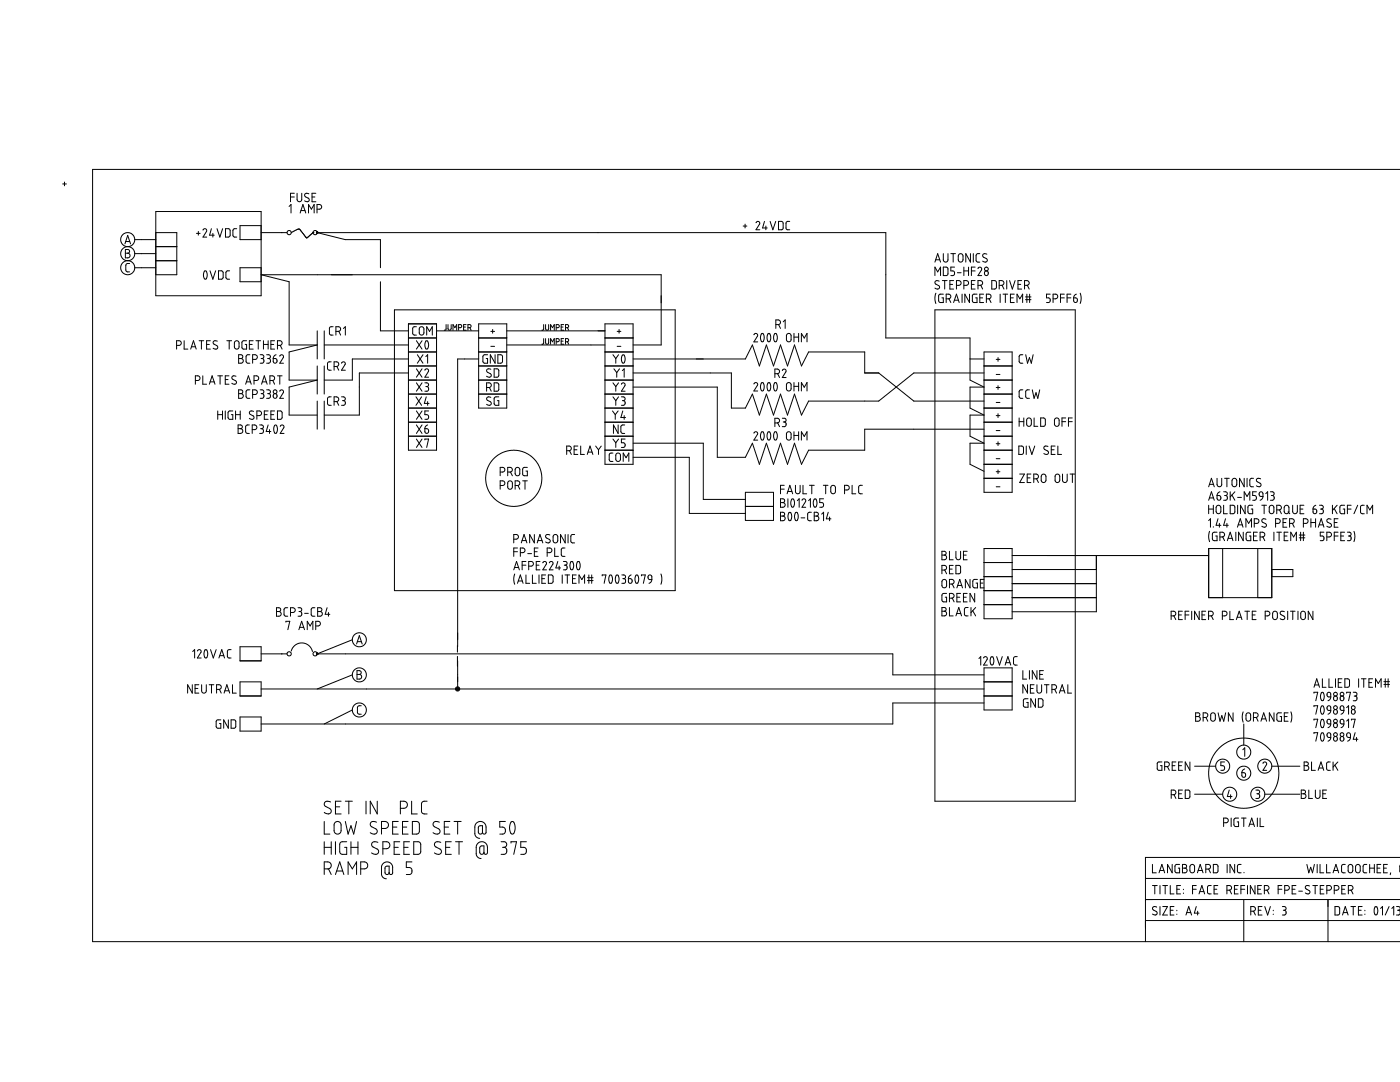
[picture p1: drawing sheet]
<svg xmlns="http://www.w3.org/2000/svg" width="279mm" height="216mm" viewBox="0 0 279 216" stroke-linecap="round" stroke-linejoin="round" font-family="sans-serif">
<g fill="none" stroke="#000" stroke-width=".2">
<path d="M12.5 36.7h.8M12.9 36.3v.8M58 39.3h.7M58.7 38.6h-.7v1.7M59.3 38.6v1.2l.1 .3 .4 .2 .2-.1 .2-.3v-1.3M61.6 38.7l-.6-.1a.38 .38 0 0 0-.2 .3 .38 .38 0 0 0 .2 .4l.6 .3a.47 .47 0 0 1-.2 .7 .47 .47 0 0 1-.6-.2M62.3 39.3h.5M63 38.6h-.7v1.7h.7M279.4 33.8h-260.9v154.1h260.9M24.9 48.7l.6-1.7 .6 1.7M25 49.8h.5a.37 .37 0 0 1 .4 .4 .37 .37 0 0 1-.4 .3l.4 .2v.5l-.3 .3h-.6zM25 50.5h.5"/>
<path d="M25.1 48.2h.8M25.9 52.6h-.5l-.3 .4 .1 1.1 .7 .2M26.9 50.6h4.2M26.9 47.8h4.2M26.9 53.4h4.2M31.1 42.2h21v16.8h-21zM31.1 46.4h4.2v8.4h-4.2M31.1 49.2h4.2M31.1 52h4.2M39.2 46.6h.7M39.6 46.2v.7M40.5 45.9a.38 .38 0 0 1 .5-.3 .38 .38 0 0 1 .2 .6l-.7 1.1h.8"/>
<path d="M40.8 54.1a.5 .5 0 0 1 .6 .7l-.1 .5a.34 .34 0 0 1-.4 .4 .34 .34 0 0 1-.3-.5v-.6zM41.9 54l.6 1.7 .5-1.7M42.2 45.6l-.4 1.3h1M42.5 46.6v.7M43.3 45.6l.6 1.7 .5-1.7M43.6 54h.6l.3 .3v1.1l-.3 .3h-.6zM45 45.6l.7 .1 .2 .2v1.1l-.3 .3h-.6zM45.8 54l-.5 .1-.2 .3v1.1l.3 .2h.4M47.2 45.6l-.5 .1-.2 .3v1.1l.3 .2h.4M52.1 45h-4.2v2.8h4.2M52.1 53.4h-4.2v2.8h4.2M52.1 46.4h5.2"/>
<path d="M57.7 41.2l.4-.4v1.7M58.1 46.4l.3-.2a1.34 1.34 0 0 1 1.4-.4l1.1 1.4a.38 .38 0 0 0 .4 .3 .38 .38 0 0 0 .4-.4l.8-.7M59.9 42.5l.6-1.7 .5 1.7M60 42h.9M61.3 47.4h.1M61.6 42.5v-1.7l.5 .9 .6-.9v1.7M62.5 46.4h.1M63.3 41.7h.5l.3-.1 .1-.4-.2-.3-.7-.1v1.7M75.9 53.4v-5.6h-7l-5.6-1.4h113.5v21h16.8v8.4l2.8 1.4h-2.8v4.2l2.8 1.4h-2.8v4.2l2.8 1.4h-2.8v4.2l2.8 1.4M75.9 56.2v9.8h5.6M148.3 45.1h.8M148.7 44.7v.8"/>
<path d="M150.9 44.4a.38 .38 0 0 1 .5-.2 .38 .38 0 0 1 .2 .5l-.7 1.1h.7M152.6 44.2l-.4 1.3h.9M152.8 45.1v.7M153.7 44.2l.5 1.6 .6-1.6M155.4 44.2h.6l.3 .3v1.1l-.2 .2h-.7zM157.6 44.2h-.4l-.3 .3v1.2l.7 .1M186.6 52.3l.5-1.7 .6 1.7M186.6 55v-1.7l.5 1 .6-1v1.7M186.7 51.8h.8M186.8 58.5l-.2 .7 .2 1.4M187.4 56.1l-.6-.1a.38 .38 0 0 0-.2 .4 .38 .38 0 0 0 .2 .3l.6 .4a.47 .47 0 0 1-.2 .6 .47 .47 0 0 1-.6-.2M188.1 56h.9"/>
<path d="M188.3 50.6v1.4l.4 .3 .3-.1 .2-.3v-1.3M188.3 53.3h.5l.4 .2v1.2l-.2 .3h-.7zM188.3 58.7h-.7l-.3 .2v1.1l.3 .4h.7v-1h-.3M188.5 56v1.7M188.8 59.6l.8-.1 .2-.3-.2-.4-.8-.1v1.7M189.4 59.6l.4 .8M189.6 56.7h.5M189.8 50.6h.9M190.2 50.6v1.7M190.3 56h-.7v1.7h.7M190.5 59.9h.8M190.5 53.3h-.7v.8h.5l.2 .3-.1 .5-.6 .1"/>
<path d="M190.9 56.9l.8-.1 .1-.4-.1-.3-.8-.1v1.7M191.1 54.4h.7M191.4 50.7l.3-.1 .5 .3v1.1l-.3 .3h-.3l-.3-.3-.1-.9zM192 58.7v1.7M192.4 56.9h.7l.2-.3-.1-.4-.2-.2h-.6v1.7M192.4 54.1h.9M192.4 53.3v1.7M193.3 53.3v1.7M193.5 58.7v1.7l-.9-1.7v1.7M193.7 50.6v1.7l-1-1.7v1.7M193.9 54.1h.7M193.9 56.7h.5"/>
<path d="M194.2 50.6v1.7M194.6 53.3h-.7v1.7M194.6 56h-.7v1.7h.7M195 58.7h-.7l-.2 .3v1.1l.2 .3h.7v-1h-.3M195.2 53.6a.38 .38 0 0 1 .4-.3 .38 .38 0 0 1 .3 .3l-.7 1.4h.7M195.2 56.9l.8-.1 .1-.4-.1-.3-.8-.1v1.7M195.5 50.6h-.4l-.3 .3v1.2l.3 .2h.4M195.5 59.4h.6M195.7 56.9l.4 .8M196.3 58.7h-.8v1.7h.8M196.8 59.6l.8-.1 .2-.2-.1-.4-.3-.2h-.6v1.7M197 50.7h-.7a.38 .38 0 0 0-.2 .3 .38 .38 0 0 0 .2 .3l.7 .4a.47 .47 0 0 1-.3 .6 .47 .47 0 0 1-.6-.2"/>
<path d="M197.4 59.6l.4 .8M197.9 56h.7l.3 .3v1.1l-.3 .3h-.7zM199.4 56.9h.8l.2-.4-.2-.4-.8-.1v1.7M199.6 58.7v1.7M200 56.9l.4 .8M200.2 58.7h.9M200.6 58.7v1.7M200.9 56v1.7M201.5 56l.5 1.7 .6-1.7M201.7 59.4h.5M202.4 58.7h-.7v1.7h.7M203.2 56.7h.5"/>
<path d="M203.9 56h-.7v1.7h.7M204.5 56.9l.8-.1 .1-.4-.1-.3-.8-.1v1.7M204.7 59.2h1.1M204.7 59.8h1.1M204.9 58.7v1.7M205 56.9l.4 .8M205.5 58.7v1.7M209.6 58.7h-.7v.7h.4l.3 .3-.1 .6-.6 .1M210.2 59.6l.8-.1 .1-.4-.2-.3-.7-.1v1.7M211.6 59.4h.8M212.4 58.7h-.8v1.7M213 59.4h.7"/>
<path d="M213.7 58.7h-.7v1.7M214.3 59.4l.6 .1 .1 .5a.37 .37 0 0 1-.4 .4 .37 .37 0 0 1-.3-.4zM214.8 58.7l-.4 .3-.1 .4M215.6 58.5l.2 .9-.2 1.2M35.2 68.9l.8-.1 .2-.2-.1-.4-.3-.2h-.6v1.7M36.7 68v1.7h.8M38.1 69.7l.5-1.7 .6 1.7M38.2 69.2h.8M39 75.9h.5l.3-.1 .1-.4-.2-.3-.7-.1v1.7M39.7 68h1M40.2 68v1.7M40.5 75v1.7h.7"/>
<path d="M41.2 68.7h.6M41.8 76.7l.5-1.7 .6 1.7M41.9 76.2h.9M42 68h-.8v1.7h.8M43.4 68.1l-.6-.1a.37 .37 0 0 0-.3 .3 .37 .37 0 0 0 .2 .4l.8 .5a.52 .52 0 0 1-.4 .5 .52 .52 0 0 1-.6-.2M43.5 75h.9M43.9 75v1.7M45 75.7h.5M45.3 68h.9M45.7 75h-.7v1.7h.7M45.7 68v1.7M46.9 68.1l.5-.1 .3 .3v1l-.3 .3h-.4l-.2-.2v-1z"/>
<path d="M47.1 75.1l-.6-.1-.2 .4 .9 .8a.5 .5 0 0 1-.4 .5 .5 .5 0 0 1-.5-.2M47.6 77.8h.5a.38 .38 0 0 1 .4 .4 .38 .38 0 0 1-.4 .3l.4 .2v.4l-.3 .4h-.6zM47.6 70.8h.5a.38 .38 0 0 1 .4 .4 .38 .38 0 0 1-.4 .3l.4 .2v.4l-.2 .3-.7 .1zM47.6 71.5h.5M47.6 78.5h.5M49 76.7l.6-1.7 .5 1.7M49.2 76.2h.8M49.2 68h-.6l-.3 .2v1.2l.2 .2 .7 .1v-1h-.3M49.8 68.7h.5M49.9 77.8h-.5l-.3 .3v1.1l.3 .3h.5M49.9 70.8h-.5l-.3 .3v1.2l.3 .2h.5M50.4 78.7l.8-.1 .2-.2-.1-.4-.4-.2h-.5v1.7"/>
<path d="M50.4 71.7l.8-.1 .2-.2-.1-.4-.4-.2h-.5v1.7M50.5 68h-.7v1.7h.7M50.7 75.9l.8-.1 .1-.2-.1-.4-.3-.2h-.5v1.7M51.1 68h.9M51.5 68v1.7M51.9 77.8h.6a.38 .38 0 0 1 .1 .5 .38 .38 0 0 1-.3 .2M51.9 70.8h.6a.38 .38 0 0 1 .1 .4 .38 .38 0 0 1-.3 .3M52.1 71.5h.2M52.1 78.5h.2M52.2 76.7l.5-1.7 .6 1.7M52.3 78.5l.3 .2 .1 .5-.3 .3h-.5M52.3 71.5l.3 .2 .1 .5-.3 .3h-.5"/>
<path d="M52.3 76.2h.9M52.6 68.7h.9M52.6 68v1.7M53.2 77.8h.5l.2 .2a.37 .37 0 0 1-.3 .5M53.2 70.8h.5l.2 .2a.37 .37 0 0 1-.3 .5M53.4 71.5h.2M53.4 78.5h.2M53.5 68v1.7M53.6 78.5l.3 .2 .1 .5-.3 .3h-.5M53.6 71.5l.3 .2 .1 .5-.3 .3h-.5M53.9 75.9l.8-.1 .1-.2-.1-.4-.3-.2h-.5v1.7M54.1 68.7h.5"/>
<path d="M54.4 75.9l.4 .8M54.5 71.5l.7 .2 .1 .4-.2 .3a.37 .37 0 0 1-.6-.3zM54.8 68h-.7v1.7h.7M55.1 70.8l-.4 .2-.2 .5M55.4 68.9l.8-.1v-.6l-.3-.2h-.5v1.7M55.4 75h.9M55.8 78.1a.38 .38 0 0 1 .6-.3 .38 .38 0 0 1 .1 .6l-.7 1.1h.8M55.8 71.1a.38 .38 0 0 1 .4-.3 .38 .38 0 0 1 .4 .3l-.8 1.4h.8M55.8 75v1.7M55.9 68.9l.4 .8M63.3 66v5.6M63.3 73v5.6"/>
<path d="M64.7 68.8h16.8M64.7 66v5.6M64.7 73v5.6M66.1 72.2h-.5l-.2 .3v1.2l.7 .2M66.1 79.2h-.5l-.2 .3v1.2l.2 .2h.5M66.5 65.2h-.5l-.3 .3 .1 1.2 .2 .2h.5M66.7 73.1l.7-.1 .2-.3-.1-.4-.8-.1v1.7M67 66.1l.8-.1 .2-.3-.1-.3-.3-.2h-.6v1.7M67.2 73.1l.4 .8M67.6 66.1l.4 .8M68.2 72.5l.1-.2a.37 .37 0 0 1 .5 0 .37 .37 0 0 1 .1 .4l-.7 1.2h.7M68.2 79.2h.5a.38 .38 0 0 1 .2 .5 .38 .38 0 0 1-.4 .2"/>
<path d="M68.3 79.9h.2M68.5 79.9l.3 .2 .1 .5-.2 .3h-.5M68.5 65.6l.4-.4v1.7M78.7 61.8h56v56.1h-56zM81.5 70.2h5.6M81.5 73h5.6M81.5 71.6h-11.2v4.2h-5.6M81.5 75.8h5.6M81.5 78.6h5.6M81.5 64.6h5.6v25.2h-5.6zM81.5 74.4h-9.8v8.4h-7M81.5 67.4h5.6"/>
<path d="M83 79.2l1.1 1.7M83.1 65.2h-.5l-.2 .3v1.2l.3 .2h.4M83.1 68l1.1 1.7M83.1 73.6l1.1 1.7M83.1 76.4l1.1 1.7M83.3 70.8l1.1 1.7M83.8 65.3l.4-.1 .4 .3v1l-.3 .3h-.3l-.3-.3zM84.1 79.2l-1.1 1.7M84.2 68l-1.1 1.7M84.2 73.6l-1.1 1.7M84.2 76.4l-1.1 1.7M84.4 70.8l-1.1 1.7"/>
<path d="M84.8 73.9a.38 .38 0 0 1 .5-.3 .38 .38 0 0 1 .2 .5l-.7 1.2h.7M84.8 76.4h.5a.37 .37 0 0 1 .2 .4 .37 .37 0 0 1-.3 .3M85 68.1a.49 .49 0 0 1 .5 .1 .49 .49 0 0 1 0 .5v.6a.33 .33 0 0 1-.4 .4 .33 .33 0 0 1-.3-.5v-.6zM85 71.2l.3-.4v1.7M85 77.1h.2M85.1 79.2l-.4 1.3h.9M85.2 77.1l.3 .3v.4l-.2 .3h-.5M85.2 66.9v-1.7l.5 .9 .6-.9v1.7M87.1 66h8.4M89 64.8v.9l-.3 .2M89.4 64.8v.8a.32 .32 0 0 0 .3 .3 .32 .32 0 0 0 .3-.3v-.8M90.4 65.9v-1.1l.4 .6 .3-.6v1.1"/>
<path d="M91.5 65.4h.3a.31 .31 0 0 0 .4-.3 .31 .31 0 0 0-.4-.3h-.3v1.1M92.5 65.3h.4M93 64.8h-.5v1.1h.5M93.4 65.4h.3a.31 .31 0 0 0 .3-.3 .31 .31 0 0 0-.3-.3h-.3v1.1M93.8 65.4l.2 .5M95.5 70.2h5.6M95.5 73h5.6M95.5 75.8h5.6M95.5 78.6h5.6M95.5 64.6h5.6v16.8h-5.6zM95.5 71.6h-4.2v57.5M95.5 67.4h5.6"/>
<path d="M97.1 77.3l.8-.1 .1-.2v-.4l-.3-.2h-.6v1.7M97.3 70.8h-.6l-.3 .2v1.2l.1 .2 .8 .1v-1h-.3M97.7 77.3l.3 .8M98 73.7l-.5-.1a.37 .37 0 0 0-.4 .3 .37 .37 0 0 0 .2 .4l.7 .4a.47 .47 0 0 1-.3 .6 .47 .47 0 0 1-.6-.2M98 79.3l-.6-.1a.37 .37 0 0 0-.3 .3 .37 .37 0 0 0 .2 .4l.7 .4a.47 .47 0 0 1-.3 .6 .47 .47 0 0 1-.6-.2M98 66.1h.7M98 69.1h.7M98.3 65.7v.8M98.6 73.6h.7l.2 .2v1.1l-.2 .4h-.7zM98.6 76.4h.7l.2 .2v1.1l-.2 .3-.7 .1zM98.8 70.8v1.7l-.9-1.7v1.7M99.4 70.8h.6l.3 .3v1.1l-.3 .3h-.6z"/>
<path d="M99.5 79.2h-.6l-.3 .2v1.2l.2 .3h.7v-1h-.2M101.1 66h19.6M101.1 68.8h19.6M108.5 64.8v.9l-.4 .2M108.5 67.6v.9l-.4 .2M108.9 64.8v.8a.31 .31 0 0 0 .3 .3 .31 .31 0 0 0 .3-.3v-.8M108.9 67.6v.8a.31 .31 0 0 0 .3 .3 .31 .31 0 0 0 .3-.3v-.8M109.9 65.9v-1.1l.4 .6 .3-.6v1.1M109.9 68.7v-1.1l.4 .6 .3-.6v1.1M111 65.4h.3a.31 .31 0 0 0 .3-.3 .31 .31 0 0 0-.3-.3h-.3v1.1M111 68.2h.3a.32 .32 0 0 0 .3-.3 .32 .32 0 0 0-.3-.3h-.3v1.1M112 65.3h.4"/>
<path d="M112 68.1h.4M112.5 64.8h-.5v1.1h.5M112.5 67.6h-.5v1.1h.5M112.9 65.4h.3a.31 .31 0 0 0 .3-.3 .31 .31 0 0 0-.3-.3h-.3v1.1M112.9 68.2h.3a.32 .32 0 0 0 .3-.3 .32 .32 0 0 0-.3-.3h-.3v1.1M113.2 65.4l.3 .5M113.2 68.2l.3 .5M120.7 70.2h5.6M120.7 73h5.6M120.7 75.8h5.6M120.7 78.6h5.6M120.7 64.6h5.6v28h-5.6z"/>
<path d="M120.7 67.4h5.6M122.3 70.8l.6 .7M122.3 76.4l.6 .7M122.3 79.2l.6 .7M122.5 73.6l.6 .7M122.9 71.5v1M122.9 77.1v1M122.9 79.9v1M123.1 74.3v1M123.2 66.1h.7M123.2 69.1h.7M123.4 70.8l-.5 .7"/>
<path d="M123.4 76.4l-.5 .7M123.4 79.2l-.5 .7M123.5 65.7v.8M123.6 73.6l-.5 .7M124 76.7a.38 .38 0 0 1 .5-.3 .38 .38 0 0 1 .2 .6l-.7 1.1h.8M124 79.2h.5a.38 .38 0 0 1 .3 .5 .38 .38 0 0 1-.4 .2M124.2 70.9a.51 .51 0 0 1 .6 .7l-.1 .5a.34 .34 0 0 1-.4 .4 .34 .34 0 0 1-.2-.5l-.1-.6zM124.2 79.9h.2M124.2 74l.4-.4v1.7M124.4 79.9l.3 .2 .1 .5-.3 .3h-.5M126.3 71.6h22.5l1.4-2.8 1.4 4.2 1.4-4.2 1.4 4.2 1.4-4.2 1.4 4.2 1.4-4.2 1.4 4.2 1.4-2.8h11.2v4.2h2.8l7 5.6h14M126.3 68.8h5.7v-14h-79.9l5.6 1.4v12.6h5.6l-5.6 1.4v5.6h5.6l-5.6 1.4v5.6h5.6"/>
<path d="M126.3 74.4h19.7v7h2.8l1.4-2.8 1.4 4.2 1.4-4.2 1.4 4.2 1.4-4.2 1.4 4.2 1.4-4.2 1.4 4.2 1.4-2.8h14l7-5.6h14M126.3 77.2h16.9v14h5.6l1.4-2.8 1.4 4.2 1.4-4.2 1.4 4.2 1.4-4.2 1.4 4.2 1.4-4.2 1.4 4.2 1.4-2.8h11.2v-4.2h23.8M150.5 66.8a.38 .38 0 0 1 .5-.2 .38 .38 0 0 1 .2 .5l-.7 1.1h.7M150.5 76.6v-.1a.37 .37 0 0 1 .5-.1 .37 .37 0 0 1 .2 .5l-.7 1.1h.7M152 66.6a.51 .51 0 0 1 .5 .7l-.1 .5a.33 .33 0 0 1-.3 .4 .33 .33 0 0 1-.3-.5v-.6zM152 76.4a.51 .51 0 0 1 .5 .7l-.1 .6a.31 .31 0 0 1-.3 .3 .31 .31 0 0 1-.3-.4v-.5zM153.3 66.6a.51 .51 0 0 1 .5 .7v.5a.33 .33 0 0 1-.4 .4 .33 .33 0 0 1-.3-.5v-.6zM153.3 76.4a.51 .51 0 0 1 .5 .7l-.1 .6a.32 .32 0 0 1-.3 .3 .32 .32 0 0 1-.3-.4v-.7zM154.6 66.6a.51 .51 0 0 1 .5 .7v.5a.33 .33 0 0 1-.4 .4 .33 .33 0 0 1-.3-.5v-.5zM154.6 76.4a.51 .51 0 0 1 .5 .7l-.1 .6a.33 .33 0 0 1-.4 .3 .33 .33 0 0 1-.2-.5v-.5zM154.6 74.6l.8-.2 .2-.2-.2-.4-.8-.2v1.7M154.8 64.8h.6l.3-.2 .1-.3-.2-.4-.8-.1v1.7"/>
<path d="M155.2 74.6l.4 .7M155.4 64.8l.4 .7M156.1 73.9l.1-.1a.37 .37 0 0 1 .5-.1 .37 .37 0 0 1 .1 .5l-.7 1.1h.8M156.3 64.2l.4-.4v1.7M157 66.7l.5-.2 .4 .4v.9l-.3 .4h-.4l-.2-.3zM157.1 76.5l.5-.1 .3 .3v.9l-.3 .4h-.4l-.2-.3v-1zM158.5 66.5v1.7M158.5 76.3v1.7M158.5 67.3h.9M158.5 77.1h.9M159.4 66.5v1.7M159.4 76.3v1.7"/>
<path d="M159.9 68.2v-1.7l.6 1 .6-1v1.7M159.9 78v-1.7l.6 1 .6-1v1.7M186.6 61.8h28v98.1h-28zM190.3 60.4l.6-1.7 .5 1.7M193.6 71.6h2.8M196.4 70.2h5.6v28h-5.6zM196.4 73h5.6M196.4 75.8h5.6M196.4 78.6h5.6M198.8 71.7h.8M198.8 74.7h.8M198.8 77.3h.8"/>
<path d="M199.2 71.4v.7M199.2 77v.7M203 60.4v-1.7l.5 .9 .6-.9v1.7M204.1 70.8h-.5l-.2 .3v1.2l.2 .2h.5M204.1 77.8h-.5l-.2 .3v1.1l.2 .3h.5M204.7 70.8l.4 1.7 .3-1.1 .4 1.1 .4-1.7M205.4 77.8h-.4l-.3 .3v1.2l.3 .2h.4M206 77.8l.4 1.7 .4-1.1 .3 1.1 .4-1.7M43.5 82.7h.9M43.5 82v1.7M44.4 82v1.7M45 82v1.7"/>
<path d="M46.5 82h-.7l-.3 .3v1l.3 .4h.7v-1h-.3M47 82.7h.9M47 82v1.7M47.5 84.8h.7a.37 .37 0 0 1 .2 .5 .37 .37 0 0 1-.4 .2l.4 .2v.5l-.3 .3h-.6zM47.5 85.5h.5M47.9 82v1.7M49.8 84.8h-.5l-.3 .3v1.1l.3 .3h.5M50.3 85.7h.6l.3-.2 .1-.3-.2-.3-.8-.1v1.7M50.6 82.1l-.5-.1a.37 .37 0 0 0-.3 .3 .37 .37 0 0 0 .2 .4l.6 .4a.47 .47 0 0 1-.2 .6 .47 .47 0 0 1-.6-.2M51.3 82.9h.5l.3-.1 .1-.4-.2-.3-.7-.1v1.7M51.8 84.8h.5l.2 .2a.36 .36 0 0 1-.3 .5M52 85.5h.2"/>
<path d="M52.2 85.5l.4 .3v.4l-.3 .3h-.5M52.7 82.7h.6M53.5 82h-.8v1.7h.8M53.5 84.8l-.4 1.3h1M53.8 85.7v.8M54.1 82.7h.5M54.8 84.9a.48 .48 0 0 1 .5 .1 .48 .48 0 0 1 .1 .6l-.1 .5a.33 .33 0 0 1-.4 .4 .33 .33 0 0 1-.2-.5l-.1-.6zM54.8 82h-.7v1.7h.7M55.4 82h.7l.2 .3v1.1l-.3 .3h-.6zM55.9 85.1a.38 .38 0 0 1 .5-.3 .38 .38 0 0 1 .2 .6l-.7 1.1h.8M63.3 80v5.6M64.7 80v5.6"/>
<path d="M66.7 80.1l.8-.1 .1-.4-.1-.3-.8-.1v1.7M67.2 80.1l.4 .8M81.5 81.4h5.6M81.5 84.2h5.6M81.5 87h5.6M83.1 82l1.1 1.7M83.1 84.8l1.1 1.7M83.1 87.6l1.1 1.7M84.2 82l-1.1 1.7M84.2 84.8l-1.1 1.7M84.2 87.6l-1.1 1.7M84.8 85.5l.6 .1 .1 .5a.37 .37 0 0 1-.4 .4 .37 .37 0 0 1-.3-.4z"/>
<path d="M84.8 87.8v-.2h.7l-.3 1.7M85.3 84.8l-.4 .3-.1 .4M85.3 80.1v.8M85.5 82h-.7v.7l.5 .1 .2 .2-.1 .6-.6 .1M99.8 94.2l.8-.1 .2-.5-.2-.2-.8-.1v1.6M99.8 96.9l.8-.1 .2-.5-.2-.2-.8-.2v1.7M101.3 94.2h.6l.3-.2 .1-.3-.2-.4h-.8v1.6M101.4 96.1l.5-.2 .3 .4 .1 .9-.3 .4h-.4l-.3-.3zM101.9 94.2l.4 .7M102.8 96.9l.8-.1 .1-.3v-.4l-.3-.2h-.6v1.7M102.9 93.4l.5-.1 .3 .2v1.1l-.2 .3h-.3l-.4-.3v-.9zM103.4 96.9l.3 .7"/>
<path d="M104.3 95.9h.9M104.8 95.9v1.7M105.2 93.3h-.6l-.3 .3v1l.2 .3h.7v-.9h-.2M113.1 89.9h.5l.3-.1 .1-.4-.2-.3-.7-.1v1.7M113.6 89.9l.4 .8M114.6 89.7h.5M115.3 89h-.7v1.7h.7M115.9 89v1.7h.7M117.2 90.7l.6-1.7 .5 1.7M117.3 90.2h.9M118.9 89l.5 .7M119.4 89.7v1"/>
<path d="M120 89l-.6 .7M120.7 81.4h5.6M120.7 84.2h5.6M120.7 87h5.6M120.7 89.8h5.6M122.2 82l.6 .7M122.3 90.4h-.5l-.2 .3 .1 1.2 .6 .2M122.3 87.6l.6 .7M122.8 82.7v1M122.9 88.3v1M123 90.6l.4-.2 .4 .3v1l-.3 .4-.4-.1-.2-.3zM123.4 82l-.6 .7"/>
<path d="M123.4 84.8v1.7l-1-1.7v1.7M123.4 87.6l-.5 .7M124.3 82l-.4 1.3h.9M124.4 92.1v-1.7l.5 .9 .6-.9v1.7M124.6 82.9v.8M124.7 84.8h-.5l-.3 .3v1.1l.3 .3h.5M124.8 87.6h-.8v.7h.5l.3 .3-.1 .6-.7 .1M126.3 88.4h14.1v11.3h8.4M126.3 91.2h11.3v11.2h11.2M148.8 98.2h5.6v5.6h-5.6zM150.5 86.4a.38 .38 0 0 1 .5-.2 .38 .38 0 0 1 .2 .5l-.7 1.1h.7M152 86.2a.49 .49 0 0 1 .4 .2 .49 .49 0 0 1 .1 .5l-.1 .6a.33 .33 0 0 1-.4 .3 .33 .33 0 0 1-.2-.5v-.6z"/>
<path d="M153.3 86.2a.49 .49 0 0 1 .5 .2 .49 .49 0 0 1 0 .5v.5a.34 .34 0 0 1-.4 .4 .34 .34 0 0 1-.3-.5v-.6zM154.6 86.2a.52 .52 0 0 1 .5 .7v.5a.34 .34 0 0 1-.4 .4 .34 .34 0 0 1-.3-.5v-.5zM154.6 84.4h.7l.2-.2 .1-.4-.2-.2-.8-.1v1.6M155.2 84.4l.4 .7M155.8 99.5h.5a.38 .38 0 0 1 .3 .4 .38 .38 0 0 1-.4 .4l.4 .2 .1 .4-.3 .3h-.6zM155.8 97.6h.7M156.1 83.5h.4a.37 .37 0 0 1 .4 .3 .37 .37 0 0 1-.4 .4M156.3 84.2h.2M156.5 84.2l.3 .2 .1 .5-.3 .2h-.5M156.5 96.8h-.7v1.7M157 86.3l.5-.2 .4 .4v1l-.4 .3h-.3l-.2-.3zM157.1 98.5l.5-1.7 .6 1.7"/>
<path d="M157.2 98.1h.8M157.2 99.5v1.7M158 99.6a.51 .51 0 0 1 .6 .7l-.1 .5a.34 .34 0 0 1-.4 .4 .34 .34 0 0 1-.2-.5l-.1-.5zM158.5 86.1v1.7M158.5 86.9h.9M158.7 96.8v1.3l.5 .4 .3-.1 .2-.2v-1.4M159.1 99.9l.4-.4v1.7M159.4 86.1v1.7M159.9 87.8v-1.7l.6 1 .6-1v1.7M160.1 99.8a.38 .38 0 0 1 .4-.3 .38 .38 0 0 1 .3 .4l-.7 1.3h.7M160.3 96.8v1.7h.7M161.4 99.9l.3-.4v1.7"/>
<path d="M161.5 96.8h1M162 96.8v1.7M162.5 99.6a.51 .51 0 0 1 .5 .7v.5a.34 .34 0 0 1-.4 .4 .34 .34 0 0 1-.3-.5v-.6zM164.3 96.8h.9M164.4 99.5h-.8v.8h.5l.3 .3-.2 .5-.6 .1M164.8 96.8v1.7M165.9 97l.4-.2 .4 .4v.9l-.3 .4h-.3l-.3-.3zM168.6 97.8l.7-.1 .2-.3-.1-.4-.3-.2h-.5v1.7M170.1 96.8v1.7h.7M172.1 96.8l-.5 .1-.2 .2v1.2l.2 .2h.5M196.4 81.4h5.6M196.4 84.2h5.6"/>
<path d="M196.4 87h5.6M196.4 89.8h5.6M196.4 92.6h5.6M196.4 95.4h5.6M198.8 80.3h.8M198.8 85.9h.8M198.8 82.9h.8M198.8 91.5h.8M198.8 88.5h.8M198.8 97.1h.8M198.8 94.1h.8M199.2 82.5v.8"/>
<path d="M199.2 88.2v.7M199.2 93.8v.7M203.3 89h.7l.2 .2 .1 1.1-.3 .4h-.7zM203.4 83.4v1.7M203.4 84.1h.9M203.5 94.6h.9l-.9 1.7h.9M204.3 83.4v1.7M204.8 89v1.7M205 83.5l.4-.1 .4 .3v.9l-.3 .4h-.4l-.2-.3zM205 95.4h.6M205.4 89l.5 1.7 .6-1.7M205.7 94.6h-.7v1.7h.7"/>
<path d="M206.3 95.5l.8-.1 .1-.4-.1-.3-.8-.1v1.7M206.4 83.4v1.7h.7M206.9 95.5l.3 .8M207.7 83.4h.6l.3 .3v1.1l-.2 .2-.7 .1zM207.9 94.7l.4-.1 .4 .3v1l-.3 .4h-.3l-.3-.3v-.9zM209.1 89.1l-.4-.1a.37 .37 0 0 0-.4 .3 .37 .37 0 0 0 .2 .4l.6 .3 .2 .3-.3 .4-.7-.2M209.8 89.7h.6M210.5 83.6l.5-.2 .4 .4v.9l-.3 .3h-.4l-.2-.2zM210.6 89h-.8v1.7h.8M210.7 94.8l.4-.2 .4 .3v1l-.3 .4h-.3l-.3-.2zM211.1 89v1.7h.8M211.9 84.1h.8"/>
<path d="M212 94.6v1.3l.2 .3 .3 .1 .3-.1 .2-.3v-1.3M212.7 83.4h-.8v1.7M213.2 84.1h.8M213.6 94.6h.9M214 83.4h-.8v1.7M214 94.6v1.7M241.2 97.1l.6-1.7 .5 1.7M241.2 99.8l.6-1.7 .5 1.7M241.4 96.6h.8M241.4 99.4h.8M242.9 95.4v1.5l.5 .2 .2-.1 .2-.2v-1.4M242.9 98.9l.7 .1v.6a.38 .38 0 0 1-.4 .2 .38 .38 0 0 1-.3-.4z"/>
<path d="M243.5 98.1l-.4 .2-.2 .6M244.2 98.1h.5a.37 .37 0 0 1 .2 .4 .37 .37 0 0 1-.3 .4M244.4 95.4h.9M244.4 98.9h.2M244.6 98.9l.3 .2v.5l-.2 .2h-.5M244.9 95.4v1.7M245.5 98.1v1.7M245.9 98.8l.5 1M246 95.6l.4-.2 .4 .3v1.1l-.3 .3h-.4l-.2-.2v-1zM246.4 98.1l-.9 1.1M247 99.3h.8M248.3 95.4v1.7l-.9-1.7v1.7"/>
<path d="M248.3 99.8v-1.7l.6 1 .5-1v1.7M248.9 95.4v1.7M250.2 95.4l-.5 .1-.3 .3v1.1l.3 .2h.5M250.7 98.1h-.7v.8h.5l.2 .3-.1 .5-.6 .1M251.4 98.3l.2-.2 .4 .2 .1 .8-.7-.2zM251.6 95.5h-.6a.35 .35 0 0 0-.3 .3 .35 .35 0 0 0 .3 .3l.6 .4a.47 .47 0 0 1-.2 .6 .47 .47 0 0 1-.7-.2M252.1 99.1l-.2 .4-.4 .3M252.6 98.5l.4-.4v1.7M253.5 98.1h.5l.3 .2a.36 .36 0 0 1-.4 .6M253.7 98.9h.2M253.9 98.9l.3 .1 .1 .6-.3 .2h-.5M102.5 107.6l.9-.2 .1-.4-.2-.2-.8-.1v1.6"/>
<path d="M102.5 110.1h.8M102.5 113.7l.6-1.7 .6 1.7M102.7 113.2h.8M102.7 114.5l-.2 .8 .2 1.3M103.3 109.3h-.8v1.7M103.3 116.4l.5-1.7 .6 1.7M103.4 115.9h.8M103.8 110.3h.7l.2-.2 .1-.4-.2-.3-.8-.1v1.7M104 108.3l.6-1.6 .6 1.6M104.2 107.9h.8M104.2 112.8h.8M105 112h-.8v1.7"/>
<path d="M105 114.7v1.7h.7M105.3 110.5h.8M105.5 113l.8-.1 .1-.3v-.4l-.3-.2h-.6v1.7M106.3 114.7v1.7h.7M106.6 106.7v1.6l-.9-1.6v1.6M106.6 110.1h.6M107 112.8h.6M107.2 108.3l.6-1.6 .5 1.6M107.4 107.9h.8M107.4 109.3h-.8v1.7h.8M107.6 114.7v1.7M107.8 112h-.8v1.7h.8"/>
<path d="M108.1 115.5h.6M108.3 112.3a.37 .37 0 0 1 .5-.2 .37 .37 0 0 1 .2 .5l-.7 1.1h.8M108.9 114.7h-.8v1.7h.8M109.2 110.3l.8-.1 .2-.4-.2-.3-.2-.2h-.6v1.7M109.4 114.7h.7l.3 .3v1.1l-.3 .3h-.7zM109.6 112.3a.38 .38 0 0 1 .5-.3 .38 .38 0 0 1 .2 .6l-.7 1.1h.8M109.7 106.7h-.5a.37 .37 0 0 0-.3 .3 .37 .37 0 0 0 .2 .4l.6 .3a.47 .47 0 0 1-.2 .6 .47 .47 0 0 1-.6-.2M110.5 106.8l.5-.1 .3 .3v.9l-.3 .4h-.3l-.3-.3zM110.7 109.3v1.7h.7M111.3 112l-.4 1.3h1M111.6 113v.7M112.2 114.7v1.7"/>
<path d="M112.4 112h.4a.37 .37 0 0 1 .4 .4 .37 .37 0 0 1-.4 .4M112.6 112.8h.2M112.8 109.3l-.6 .1-.2 .2 .1 1.2 .2 .2h.5M112.8 114.7h.9M112.8 112.8l.3 .1 .1 .5-.3 .3h-.5M112.8 106.7v1.6l-.9-1.6v1.6M113.2 114.7v1.7M113.4 106.7v1.6M113.9 112.1a.47 .47 0 0 1 .5 .2 .47 .47 0 0 1 .1 .5l-.1 .5a.35 .35 0 0 1-.4 .4 .35 .35 0 0 1-.2-.5zM114.3 115.5h.5M114.7 106.7h-.5l-.3 .3 .1 1.2 .2 .1h.5M115 114.7h-.7v1.7h.7"/>
<path d="M115.2 112.1a.49 .49 0 0 1 .5 .2 .49 .49 0 0 1 .1 .5l-.1 .6a.33 .33 0 0 1-.4 .3 .33 .33 0 0 1-.2-.5v-.6zM115.5 116.4v-1.7l.6 1 .6-1v1.7M117.2 115.3h1.2M117.2 115.8h1.2M117.5 114.7v1.7M118.1 114.7v1.7M120.2 114.9v-.2h.7l-.3 1.7M121.7 114.8a.51 .51 0 0 1 .5 .2 .51 .51 0 0 1 0 .5v.5a.33 .33 0 0 1-.4 .4 .33 .33 0 0 1-.3-.5v-.6zM123 114.8a.52 .52 0 0 1 .5 .7v.5a.34 .34 0 0 1-.4 .4 .34 .34 0 0 1-.3-.5v-.6zM124.1 114.7h.4a.37 .37 0 0 1 .3 .4 .37 .37 0 0 1-.3 .4M124.3 115.5h.2M124.5 115.5l.3 .2v.5l-.2 .2h-.5"/>
<path d="M125.4 115.5h.6l.2 .6a.37 .37 0 0 1-.4 .3 .37 .37 0 0 1-.4-.4zM126 114.7l-.5 .3-.1 .5M126.9 114.8a.59 .59 0 0 1 .6 .7l-.1 .5a.33 .33 0 0 1-.4 .4 .33 .33 0 0 1-.2-.5l-.1-.6zM128 114.9v-.2h.8l-.4 1.7M129.4 114.9l.1-.1a.38 .38 0 0 1 .6 .3v.6l-.5-.1-.3-.3zM130.1 115.7l-.2 .5-.4 .2M131.9 114.5l.2 .8-.2 1.3M148.8 101h5.6M155.8 102.2h.5a.38 .38 0 0 1 .3 .4 .38 .38 0 0 1-.4 .4l.4 .2 .1 .4-.3 .3h-.6zM155.8 100.3h.4M155.8 103h.4M157.4 102.3a.47 .47 0 0 1 .5 .2 .47 .47 0 0 1 .1 .5l-.1 .5a.32 .32 0 0 1-.3 .4 .32 .32 0 0 1-.3-.4l-.1-.5z"/>
<path d="M158.7 102.3a.51 .51 0 0 1 .6 .7l-.1 .6a.31 .31 0 0 1-.3 .3 .31 .31 0 0 1-.3-.4v-.5zM159.9 103.3h.7M161.9 102.2h-.5l-.2 .3v1.2l.3 .2h.4M162.5 102.2l.6 .1a.38 .38 0 0 1 .2 .4 .38 .38 0 0 1-.3 .3l.3 .2 .1 .5-.3 .2h-.6zM162.5 103h.5M164 102.6l.4-.4v1.7M165.3 102.2l-.4 1.3h.9M165.6 103.2v.7M188 110h.5a.38 .38 0 0 1 .3 .4 .38 .38 0 0 1-.4 .4l.4 .2 .1 .4-.2 .3h-.7zM188 113.7h.5l.3-.1 .1-.4-.1-.3-.8-.1v1.7M188 110.8h.4M188.1 115.8l.4-.2 .4 .3v1l-.3 .4-.4-.1-.2-.2z"/>
<path d="M188.5 113.7l.4 .8M188.9 118.4h-.7l-.2 .3v1.1l.2 .2 .7 .1v-.9h-.3M189.5 116.5h.6l.2-.1 .1-.4-.2-.3-.7-.1v1.7M189.5 119.4l.8-.2 .1-.4-.1-.2-.8-.2v1.7M189.5 110v1.7h.7M189.5 113.6h.5M190 116.5l.4 .8M190 119.3l.4 .8M190.2 112.8h-.7v1.7h.7M190.8 110v1.3l.1 .3 .3 .1 .5-.3v-1.4M190.8 112.8h.6l.3 .2v1.2l-.3 .3h-.6zM191 117.3l.5-1.7 .6 1.7"/>
<path d="M191 119.2h.5M191.1 116.8h.8M191.7 118.4h-.7v1.7h.7M192.3 110.8h.5M192.3 119.2h.5M193 110h-.7v1.7h.7M193 118.4h-.7v1.7h.7M193.6 115.6v1.7l-.9-1.7v1.7M194.5 118.4v1.7l-.9-1.7v1.7M195.1 115.6h-.7l-.2 .3-.1 1.1 .3 .3h.7v-.9h-.3M195.6 116.4h.6M196.4 115.1h5.6"/>
<path d="M196.4 109.5h5.6v14h-5.6zM196.4 117.9h5.6M196.4 112.2h5.6M196.4 115.6h-.8v1.7h.8M202 113.6h16.8M202 119.3h16.8M202 110.8h39.2M202 116.5h16.8M218.8 110.8v11.3h-16.8M241.2 109.5h12.6v9.8h-12.6zM241.2 100.8v1.7M241.2 101.6h.9"/>
<path d="M241.2 103.9l.4-.4v1.7M241.4 106l-.2 .8 .2 1.3M242.1 100.8v1.7M242.1 105.1v.1M242.8 100.9l.5-.1 .3 .3v1.1l-.3 .3h-.3l-.3-.3v-.9zM242.9 106.2h-.7l-.2 .2v1.1l.2 .4h.7v-.9h-.3M243.1 103.5l-.4 1.3h.9M243.4 104.4v.8M243.5 107.1l.8-.1 .1-.4-.1-.3-.8-.1v1.7M244 109.5v9.8M244 107.1l.4 .8M244.2 100.8v1.7h.7"/>
<path d="M244.6 103.5l-.4 1.3h.9M244.9 104.4v.8M244.9 107.9l.6-1.7 .6 1.7M245.1 107.4h.8M245.5 100.8h.7l.2 .3v1.1l-.2 .3h-.7zM246.6 106.2v1.7M247 105.2l.5-1.7 .6 1.7M247 100.8v1.7M247.1 104.7h.8M248.1 106.2v1.7l-.9-1.7v1.7M248.5 100.8v1.7l-.9-1.7v1.7M248.6 105.2v-1.7l.6 .9 .6-.9v1.7"/>
<path d="M249.6 106.2h-.6l-.3 .2v1.2l.1 .2 .8 .1v-.9h-.3M250 100.8h-.7l-.2 .3-.1 1 .3 .4h.7v-.9h-.3M250.2 107h.5M250.3 104.4h.8l.1-.3v-.4l-.4-.2h-.5v1.7M250.9 106.2h-.7v1.7h.7M251 109.5v9.8M251.5 107.1h.7l.2-.3-.1-.4-.3-.2h-.5v1.7M251.8 100.8h1M252 107.1l.4 .8M252.3 100.8v1.7M252.6 103.6l-.5-.1-.3 .3v.2l.9 .6v.4l-.3 .2-.6-.2M253.4 100.9l.5-.1 .3 .4v1l-.3 .3h-.3l-.3-.3v-1z"/>
<path d="M253.8 113.6h4.2v1.5h-4.2M254.2 106.2v1.7M254.6 104.4h.5l.3-.1 .1-.4-.1-.2-.8-.2v1.7M254.8 101.7h.7l.2-.3-.1-.4-.8-.2v1.7M254.8 106.2h.9M255.3 106.2v1.7M255.4 101.7l.3 .8M256.1 104.3h.5M256.3 107h.6M256.4 100.9l.5-.1 .3 .3v1.1l-.3 .3h-.3l-.3-.3v-1zM256.8 103.5h-.7v1.7h.7M257 106.2h-.7v1.7h.7"/>
<path d="M257 102.1l.4 .4M257.4 104.4h.5l.3-.1 .1-.4-.2-.3-.7-.1v1.7M257.6 107.9v-1.7l.6 .9 .5-.9v1.7M257.9 104.4l.4 .8M258 100.8v1.3l.4 .4 .3-.1 .2-.2v-1.4M259.3 106.8h1.1M259.3 107.3h1.1M259.5 101.6h.5M259.6 106.2v1.7M260.1 104.4h.8l.1-.3v-.4l-.4-.2h-.5v1.7M260.1 106.2v1.7M260.2 100.8h-.7v1.7h.7"/>
<path d="M261.6 104.3h1M261.6 103.5v1.7M262 101.6l.7 .1v.6a.36 .36 0 0 1-.4 .2 .36 .36 0 0 1-.3-.4zM262.6 103.5v1.7M262.6 100.8l-.4 .3-.2 .5M263.1 105.2l.6-1.7 .5 1.7M263.3 104.7h.8M263.3 100.8h.5l.3 .3a.38 .38 0 0 1-.4 .5M263.5 101.6h.2M263.7 101.6l.3 .1 .1 .6-.3 .2h-.5M264.2 106.2h-.7v.8h.5l.2 .3-.1 .5-.6 .1M264.8 107.1l.8-.1 .1-.4-.1-.3-.8-.1v1.7"/>
<path d="M265.6 103.6l-.6-.1a.37 .37 0 0 0-.2 .4 .37 .37 0 0 0 .2 .3l.6 .4a.47 .47 0 0 1-.2 .6 .47 .47 0 0 1-.6-.2M265.9 100.8v1.7M266.3 101.5l.5 1M266.3 104.3h.5M266.3 107h.7M266.8 100.8l-.9 1.1M267 103.5h-.7v1.7h.7M267 106.2h-.7v1.7M267.6 107h.6M268.4 100.8h-.7l-.3 .3v1l.3 .4h.7v-.9h-.3M268.4 106.2h-.8v1.7h.8M268.9 106.2h.5a.38 .38 0 0 1 .2 .5 .38 .38 0 0 1-.3 .3"/>
<path d="M268.9 101.6h.7M269.1 107h.2M269.3 107l.3 .2v.5l-.2 .2h-.5M269.6 100.8h-.7v1.7M270.2 106l.2 1-.2 1.1M271 100.8l-.8 1.7M272.3 100.8h-.5l-.3 .3v1.2l.3 .2h.5M272.8 102.5v-1.7l.6 .9 .5-.9v1.7M38.4 136.6v1.7l-1-1.7v1.7M38.5 130l.3-.4v1.7M38.9 137.4h.6M39.4 129.9a.38 .38 0 0 1 .5-.3 .38 .38 0 0 1 .2 .6l-.7 1.1h.8"/>
<path d="M39.7 136.6h-.8v1.7h.8M40.2 136.6v1.3l.4 .4 .4-.1 .2-.3v-1.3M40.9 129.7a.49 .49 0 0 1 .5 .2 .49 .49 0 0 1 0 .5v.6a.32 .32 0 0 1-.4 .3 .32 .32 0 0 1-.3-.5v-.6zM41.7 136.6h1M42 129.6l.6 1.7 .5-1.7M42.2 136.6v1.7M43.2 137.6l.8-.1 .2-.5-.2-.3-.8-.1v1.7M43.7 131.3l.6-1.7 .5 1.7M43.8 137.6l.4 .7M43.9 130.8h.8M44.7 138.3l.6-1.7 .5 1.7M44.9 137.8h.8"/>
<path d="M46.1 129.6h-.4l-.3 .3v1.2l.3 .2h.4M46.4 136.6v1.7h.8M47.9 136.1h4.2v2.8h-4.2zM47.9 129.1h4.2v2.8h-4.2zM52.1 137.5h144.3M52.1 130.5h5.2M55.2 121.3h.5a.37 .37 0 0 1 .3 .4 .37 .37 0 0 1-.4 .3l.4 .2 .1 .5-.4 .3h-.5zM55.2 122h.4M57.1 124.1v-.1h.7l-.4 1.6M57.4 121.3h-.5l-.2 .3v1.1l.2 .2 .5 .1M58 122.2l.8-.1 .1-.3-.1-.4-.8-.1v1.7M58.1 129.9l.3-.7 .5-.5 .7-.3 .8-.1 .6 .1 .7 .4 .4 .6 .3 .6"/>
<path d="M59.5 121.3h.5a.38 .38 0 0 1 .2 .4 .38 .38 0 0 1-.3 .3M59.6 125.6l.6-1.6 .6 1.6M59.7 122h.2M59.8 125.2h.8M59.9 122l.3 .2v.5l-.3 .3h-.4M60.8 122.4h.7M61.3 125.6v-1.6l.6 .9 .5-.9v1.6M62.8 121.3h-.4l-.3 .3v1.1l.2 .2 .5 .1M63 124.9l.8-.1 .1-.3-.1-.4-.8-.1v1.6M63.4 121.3h.5a.37 .37 0 0 1 .3 .4 .37 .37 0 0 1-.3 .3l.4 .2v.5l-.4 .3h-.5zM63.4 122h.5M65.3 121.3l-.4 1.3h.9"/>
<path d="M65.6 122.2v.8M70.3 127.7l-7 2.8h114.9v4.2h18.2M70.3 134.7l-7 2.8M71.2 128.5l.5-1.7 .6 1.7M71.2 133.8h.5a.37 .37 0 0 1 .4 .4 .37 .37 0 0 1-.4 .4l.4 .2v.5l-.3 .2h-.6zM71.2 134.6h.5M71.3 128h.8M91.3 128.8v1.3M91.3 131v1.9M91.3 131.9v5.6M188 121.2h.4a.37 .37 0 0 1 .4 .4 .37 .37 0 0 1-.4 .4l.4 .2 .1 .4-.3 .3h-.6zM188 122h.4"/>
<path d="M189.5 121.2v1.7h.7M190.8 122.9l.5-1.7 .6 1.7M190.9 122.4h.8M193.2 121.2h-.5l-.2 .3v1.2l.2 .2h.5M193.8 121.2v1.7M194.1 121.9l.6 1M194.7 121.2l-.9 1M195.4 131.4l.3-.4v1.7M196.3 131.3a.38 .38 0 0 1 .5-.2 .38 .38 0 0 1 .2 .5l-.7 1.1h.7M196.4 133.3h5.6v8.4h-5.6zM196.4 136.1h5.6M196.4 138.9h5.6"/>
<path d="M196.4 120.6h5.6M197.8 131.1a.42 .42 0 0 1 .5 .1 .42 .42 0 0 1 0 .5v.6a.35 .35 0 0 1-.4 .4 .35 .35 0 0 1-.3-.5zM198.9 131l.6 1.7 .5-1.7M200.6 132.7l.5-1.7 .6 1.7M200.7 132.2h.8M203 131h-.4l-.3 .3v1.1l.2 .3h.5M204.1 133.8v1.7h.8M205.1 136.6v1.7l-1-1.7v1.7M205.2 139.4h-.6l-.3 .2-.1 1.2 .3 .3h.7v-.9h-.3M205.4 133.8v1.7M205.6 137.4h.6M206.4 136.6h-.8v1.7h.8"/>
<path d="M206.7 139.4v1.7l-1-1.7v1.7M206.9 136.6v1.4l.4 .3 .3-.1 .3-.2v-1.4M206.9 133.8v1.7l-.9-1.7v1.7M207.2 139.4h.7l.3 .3v1.1l-.3 .3h-.7zM207.5 134.6h.6M208.2 133.8h-.7v1.7h.7M208.4 136.6h1M208.9 136.6v1.7M209.9 137.6h.6l.3-.2 .1-.4-.2-.3-.8-.1v1.7M210.5 137.6l.4 .7M211.4 138.3l.6-1.7 .5 1.7M211.6 137.8h.8"/>
<path d="M213.1 136.6v1.7h.7M233.7 122.9h.6l.2-.2 .2-.4-.2-.2-.8-.1v1.6M234.3 122.9l.4 .7M235.2 122.7h.6M236 122h-.8v1.6h.8M236.5 122.7h.8M237.3 122h-.8v1.6M237.8 122v1.6M239.3 122v1.6l-.9-1.6v1.6M239.9 122.7h.6M240.6 122h-.7v1.6h.7M241.2 122.9h.5l.3-.2 .1-.4-.1-.2-.8-.1v1.6"/>
<path d="M241.7 122.9l.4 .7M243.9 122.9l.8-.1 .2-.3-.1-.4-.3-.1h-.6v1.6M245.4 122v1.6h.8M246.7 123.6l.6-1.6 .6 1.6M246.9 123.2h.8M248.4 122h1M248.9 122v1.6M249.9 122.7h.6M250.7 122h-.8v1.6h.8M252.5 122.9h.5l.3-.2 .1-.3-.2-.4h-.7v1.6M254.1 122.1l.5-.1 .3 .2v1l-.2 .4h-.4l-.3-.2v-1zM256.3 122h-.5a.37 .37 0 0 0-.3 .3 .37 .37 0 0 0 .2 .4l.5 .2a.43 .43 0 0 1 0 .7 .43 .43 0 0 1-.6-.1l-.1-.1"/>
<path d="M257 122v1.6M257.5 122h1M258 122v1.6M259 122v1.6M259.8 122h.4l.3 .3v1l-.3 .3-.4-.1-.2-.3v-.9zM262 122v1.6l-.9-1.6v1.6M262.2 137.1l.6-1.7 .5 1.7M262.2 138.3v-.2h.8l-.4 1.7M262.4 136.7h.8M263.7 138.2a.56 .56 0 0 1 .6 .8l-.1 .4a.33 .33 0 0 1-.4 .4 .33 .33 0 0 1-.2-.5l-.1-.6zM263.9 135.4v1.7h.7M264.9 138.2h.1a.35 .35 0 0 1 .4 0 .35 .35 0 0 1 .2 .3v.6l-.6-.1-.2-.2z"/>
<path d="M265.2 135.4v1.7h.8M265.6 139.1l-.2 .5-.4 .2M266.2 139.1l.1-.1a.37 .37 0 0 1 .4-.1 .37 .37 0 0 1 .2 .4v.1a.37 .37 0 0 1-.4 .4 .37 .37 0 0 1-.4-.4zM266.5 135.4v1.7M267.1 136.2h.5M267.5 139.1l.1-.1a.37 .37 0 0 1 .4-.1 .37 .37 0 0 1 .2 .4v.1a.37 .37 0 0 1-.4 .4 .37 .37 0 0 1-.3-.4zM267.8 135.4h-.7v1.7h.7M268.4 135.4l.7 .1 .2 .2v1.1l-.2 .3h-.7zM268.8 138.3v-.2h.7l-.4 1.7M270.1 138.1l.5 .1 .2 .1a.38 .38 0 0 1-.4 .6M270.3 138.9h.1M270.4 138.9l.4 .2v.5l-.3 .2h-.4"/>
<path d="M271.1 135.4v1.7M271.7 135.4h.9M272.2 135.4v1.7M273.2 136.2h.5M273.9 135.4h-.7v1.7h.7M274.5 137.1v-1.7l.6 1 .5-1v1.7M276.2 136h1.1M276.2 136.6h1.1M276.5 135.4v1.7M277 135.4v1.7M44.1 143.6l-.8 .1-.2 .2v1.1l.3 .3h.7v-.9h-.3M45.6 143.6v1.7l-1-1.7v1.7"/>
<path d="M46.1 143.6l.7 .1 .3 .2v1.1l-.3 .3h-.7zM47.9 143.1h4.2v2.8h-4.2zM68.1 159.9h-1.1v2.5h1.1M68.9 159.9h1.4M69.6 159.9v2.5M70.3 141.7l-5.6 2.8M72.1 140.8h-.5l-.3 .4 .1 1.1 .2 .2h.5M73 159.9v2.5M75.3 159.9v2.5l-1.4-2.5v2.5M82.1 159.9v2.5h1.2M85.2 159.9h-.7l-.4 .4 .1 1.9 .3 .2h.7M196.4 140.3h-18.2v4.2h-126.1"/>
<path d="M231.9 152h-.7l-.2 .3-.1 1.2 .3 .2h.7v-.9h-.3M232.4 153l.8-.1 .2-.3-.1-.4-.3-.2h-.6v1.7M233 153l.4 .7M233.7 158.6l.9-.2 .1-.4-.2-.2-.8-.2v1.7M233.9 152.8h.6M234.3 158.6l.4 .7M234.7 152h-.8v1.7h.8M235.2 158.4h.6M235.2 152.8h.6M236 152h-.8v1.7h.8M236 157.6h-.8v1.7h.8M236.5 157.6h.7l.2 .2 .1 1.2-.3 .3h-.7z"/>
<path d="M237.5 152v1.7l-1-1.7v1.7M238.4 152.9h4.2M238.4 158.5h5.6M238.6 142.2h.5a.37 .37 0 0 1 .4 .4 .37 .37 0 0 1-.4 .4l.4 .2v.4l-.3 .3h-.6zM238.6 143h.5M240.1 143.2l.8-.2 .1-.4-.1-.3-.8-.1v1.7M240.7 143.2l.3 .7M241.7 142.4l.5-.2 .3 .3v1l-.3 .4h-.3l-.3-.3zM243.1 142.2l.4 1.7 .3-1.1 .4 1.1 .4-1.7M244.4 152h-.8v.8h.5l.3 .3-.2 .6h-.6M245.3 157.6l-.4 1.3h1M245.6 158.6v.7"/>
<path d="M246.1 142.2v1.7l-.9-1.7v1.7M247.8 154.2l.7 .1 .1 .4a.37 .37 0 0 1-.4 .4 .37 .37 0 0 1-.4-.4zM248 149.6l.4-.4v1.7M248.1 142l-.2 1 .2 1.1M248.2 144.5v4.2M248.4 153.4l-.5 .4-.1 .4M248.8 142.4l.4-.2 .4 .3v1l-.3 .4-.4-.1-.2-.2zM250.1 143.2l.8-.1 .2-.3-.1-.4-.3-.2h-.6v1.7M250.6 157.6h.4a.37 .37 0 0 1 .4 .4 .37 .37 0 0 1-.4 .4M250.7 143.2l.4 .7M250.8 158.4h.2M251 158.4l.3 .2 .1 .5-.3 .2h-.5"/>
<path d="M251.7 143.9l.5-1.7 .6 1.7M251.8 143.4h.8M252.1 152.3a.38 .38 0 0 1 .5-.2 .38 .38 0 0 1 .2 .5l-.7 1.1h.7M252.4 158.5h7M253.8 152.9h5.6M254.3 142.2v1.7l-1-1.7v1.7M255.8 142.2h-.7l-.2 .2-.1 1.2 .2 .2 .8 .1v-.9h-.3M256.3 143h.6M257.1 142.2h-.8v1.7h.8M257.6 142l.2 .8-.2 1.3M259.7 157.6h.5a.37 .37 0 0 1 .3 .4 .37 .37 0 0 1-.3 .4l.4 .2v.5l-.3 .2h-.6zM259.7 158.4h.5"/>
<path d="M260.3 152h.4a.37 .37 0 0 1 .4 .4 .37 .37 0 0 1-.4 .4l.4 .2 .1 .4-.3 .3h-.6zM260.3 152.8h.4M261.2 157.6v1.7h.7M261.7 152v1.7h.8M262.2 141v-.2h.8l-.4 1.7M262.2 143.7v-.2h.8l-.4 1.7M262.2 146.4v-.2h.8l-.4 1.7M262.5 157.6v1.3l.4 .4h.3l.2-.3v-1.4M263.1 153.7l.5-1.7 .6 1.7M263.2 153.2h.8M263.7 140.9a.53 .53 0 0 1 .6 .7l-.1 .5a.32 .32 0 0 1-.3 .4 .32 .32 0 0 1-.3-.4l-.1-.5zM263.7 143.6a.53 .53 0 0 1 .6 .7l-.1 .5a.32 .32 0 0 1-.4 .4 .32 .32 0 0 1-.2-.4l-.1-.5z"/>
<path d="M263.7 146.3a.47 .47 0 0 1 .6 .6l-.1 .6a.34 .34 0 0 1-.4 .4 .34 .34 0 0 1-.2-.5l-.1-.5zM264 158.4h.6M264.8 157.6h-.8v1.7h.8M264.9 140.9h.1a.35 .35 0 0 1 .4 0 .35 .35 0 0 1 .2 .3v.6l-.6-.1-.2-.2zM264.9 143.6h.1a.37 .37 0 0 1 .6 .3v.6l-.5-.1-.3-.2zM265 146.3v-.1a.37 .37 0 0 1 .6 .4v.6l-.5-.1-.3-.2zM265.5 152l-.5 .1-.2 .2v1.2l.2 .2h.5M265.6 141.8l-.2 .4-.4 .3M265.6 144.5l-.2 .4-.4 .3M265.6 147.2l-.2 .4-.4 .3M266 152v1.7M266.4 152.7l.6 1"/>
<path d="M267 152l-1 1.1M267.6 140.9a.37 .37 0 0 1 .6 .3v.6l-.5-.1-.2-.2zM267.6 143.6l.2-.1 .3 .2 .1 .8-.7-.2zM268.2 141.8l-.1 .4-.5 .3M268.2 144.5l-.1 .4-.5 .3M268.8 141.2l.3-.4v1.7M268.8 143.9l.3-.4v1.7M268.9 146.3l.1-.1a.37 .37 0 0 1 .5 .4v.6l-.5-.1-.2-.3zM269.5 147.2l-.2 .5-.4 .2M269.7 143.7v-.2h.7l-.3 1.7M269.8 141.7a.37 .37 0 0 1 .4-.1 .37 .37 0 0 1 .2 .3v.3a.37 .37 0 0 1-.4 .3 .37 .37 0 0 1-.3-.4zM270.4 146.2l-.3 1.3h.9"/>
<path d="M270.7 147.2v.7M64.7 173.4h.8l.4-.2 .2-.6-.3-.5-.3-.1h-.8v2.5M64.7 163.9v2.5h1.1M64.7 168v2.5M64.7 169.1h1.4M65.6 173.4l.5 1.1M66 160l-1-.1-.3 .6 .2 .3 1.1 .7 .1 .2-.1 .5-.5 .2-.8-.3M66.1 168v2.5M66.9 164.1l.6-.2 .3 .2 .2 .3 .1 1.4-.2 .4-.3 .2-.6-.1-.3-.4v-1.4zM67 168v2.5M67 161h.8M67 174.5l.8-2.5 .8 2.5"/>
<path d="M67.2 173.8h1.2M68.9 163.9l.6 2.5 .5-1.6 .6 1.6 .6-2.5M69.2 168h-1l-.4 .3v1.7l.4 .5h1v-1.4h-.4M69.5 174.5v-2.5l.8 1.4 .9-1.4v2.5M70 169.1h1.4M70 168v2.5M71.4 168v2.5M72 173.4h.8l.4-.2 .2-.6-.3-.5-.3-.1h-.8v2.5M75.1 164.1l-.8-.2-.3 .3-.1 .4 .2 .3 1.1 .6v.7l-.4 .2-.9-.2M75.4 168.1l-.8-.1-.3 .2-.1 .4 .2 .4 1 .5 .2 .3-.1 .4-.6 .3-.7-.3M76.1 165.3h.9l.4-.2 .1-.5-.2-.5-.4-.2h-.8v2.5M76.4 169.4h.8l.4-.3 .2-.5-.3-.5-1.1-.1v2.5"/>
<path d="M77.7 174.1l-.3 .4-.5-.2-.1-1.2 .3-.3h.6v1.4a.35 .35 0 0 0 .3 .3 .35 .35 0 0 0 .4-.3l-.1-1.4-.3-.5-.6-.3-.8 .2-.4 .6-.1 1.7 .3 .6 .7 .2M78.4 165h.8M78.7 169.1h.8M79.5 163.9h-1.1v2.5h1.1M79.8 168h-1.1v2.5h1.1M79.9 161.3h.9l.3-.2 .2-.6-.3-.5-1.1-.1v2.5M80.3 165h.9M80.6 169.1h.8M81.4 163.9h-1.1v2.5h1.1M81.7 168h-1.1v2.5h1.1M82.2 172h-1.1v1.1h.7l.4 .4v.7l-.2 .2-.9 .1M82.3 163.9h1l.4 .4v1.6l-.3 .5h-1.1z"/>
<path d="M82.6 168h1l.3 .3 .1 1.7-.4 .5h-1zM87.7 164.1l-.9-.2-.3 .3-.1 .4 .2 .3 1.1 .6 .1 .3v.4l-.4 .2-1-.2M88 168.1l-.9-.1-.3 .2-.1 .4 .2 .4 1.1 .5 .1 .3-.1 .5-.6 .2-.7-.3M88.7 165h.8M88.9 169.1h.9M89.8 163.9h-1.1v2.5h1.1M90.1 168h-1.2v2.5h1.2M90.6 163.9h1.4M90.9 168h1.4M91.3 163.9v2.5M91.6 168v2.5M96.3 166l-.3 .4h-.2l-.3-.2v-1.1l.3-.3h.5v1.3a.35 .35 0 0 0 .4 .3 .35 .35 0 0 0 .3-.3v-1.3l-.3-.6-.4-.2-.6-.1-.6 .4-.3 .6v1.6l.3 .6 .6 .2"/>
<path d="M96.6 170.1l-.2 .3-.4 .1-.2-.2-.1-1.2 .2-.3h.7v1.3a.35 .35 0 0 0 .3 .4 .35 .35 0 0 0 .4-.4v-1.2l-.4-.7-.5-.2h-.6l-.4 .2-.4 .7 .1 1.7 .3 .5 .6 .2M100 168h.8l.3 .4-.1 .5-.4 .2M100.3 169.1h.3M100.6 169.1l.4 .2 .1 .8-.4 .4h-.7M100.9 163.9h-1.2v1.1l.8 .1 .4 .5-.1 .4-.2 .3-.9 .1M102 164a.6 .6 0 0 1 .6 .2 .6 .6 0 0 1 .2 .6v.8l-.2 .5a.43 .43 0 0 1-.5 .3 .43 .43 0 0 1-.3-.5l-.1-1.1zM102 168.2v-.2h1.1l-.6 2.5M105.1 168h-1.2v1.1h.8l.4 .4v.5l-.3 .3-.9 .2M228.6 175.3h50.8M228.6 179.5h50.8M230 172.5v1.7h.8M230 176.7h.9"/>
<path d="M230.5 176.7v1.7M231.3 174.2l.6-1.7 .5 1.7M231.5 173.7h.8M231.5 176.7v1.7M232.1 176.7h.9M232.5 176.7v1.7M233.6 176.7v1.7h.7M233.9 172.5v1.7l-.9-1.7v1.7M234.9 177.4h.5M235.4 172.5h-.6l-.3 .2v1.1l.2 .3 .7 .1v-1h-.3M235.6 176.7h-.7v1.7h.7M236 172.5h.5l.3 .3a.35 .35 0 0 1-.3 .4l.3 .2 .1 .4-.3 .4h-.6z"/>
<path d="M236 173.2h.5M236.2 177.4v.1M236.2 178.2v.1M237.6 172.6l.4-.1 .4 .3v1l-.3 .3h-.4l-.2-.2v-1zM238 177.4h.7M238.7 176.7h-.7v1.7M239 174.2l.5-1.7 .6 1.7M239.1 173.7h.8M239.3 178.4l.6-1.7 .5 1.7M239.5 177.9h.8M240.6 173.4l.8-.1 .2-.2-.1-.4-.3-.2h-.6v1.7M241.2 173.4l.4 .8"/>
<path d="M241.7 176.7h-.5l-.2 .3v1.2l.3 .2h.4M242.1 172.5h.7l.3 .3v1.1l-.2 .2-.8 .1zM242.3 177.4h.5M243 176.7h-.7v1.7h.7M244.2 164.2l.8-.2 .1-.4-.2-.3-.7-.1v1.7M244.9 177.6l.8-.1 .1-.4-.2-.3-.7-.1v1.7M244.9 172.5v1.7M245.4 177.6l.4 .8M245.7 163.2v1.7M246.4 177.4h.5M246.4 172.5v1.7l-.9-1.7v1.7M247.1 176.7h-.7v1.7h.7"/>
<path d="M247.2 163.2l-.7 .1-.2 .2v1.1l.2 .3h.7v-.9h-.3M247.6 177.4h.8M247.7 172.5h-.5l-.2 .3v1.2l.7 .2M247.8 163.2h.9M248.2 163.2v1.7M248.2 179.5v8.4M248.3 174.1v.1M248.4 176.7h-.8v1.7M249 176.7v1.7M249.2 164.9l.6-1.7 .6 1.7M249.4 164.5h.8M250.5 176.7v1.7l-1-1.7v1.7"/>
<path d="M250.9 163.2v1.7M251 177.4h.6M251.5 163.2v1.7h.7M251.8 176.7h-.8v1.7h.8M252.3 177.6l.9-.1 .1-.4-.2-.3-.8-.1v1.7M252.9 177.6l.4 .8M255.1 177.4h.7M255.8 176.7h-.7v1.7M256.4 177.6l.8-.1 .1-.4-.2-.3-.7-.1v1.7M257.9 177.4h.5M258.6 176.7h-.7v1.7h.7M259.2 177.8h.7"/>
<path d="M260.8 172.5l.4 1.7 .4-1.1 .3 1.1 .4-1.7M261.3 176.8l-.5-.1a.37 .37 0 0 0-.3 .3 .37 .37 0 0 0 .2 .4l.5 .3a.44 .44 0 0 1 0 .7 .44 .44 0 0 1-.7-.2M262 176.7h.9M262.5 176.7v1.7M262.9 172.5v1.7M263.4 172.5v1.7h.8M263.5 177.4h.6M264.2 176.7h-.7v1.7h.7M264.8 172.5v1.7h.7M264.8 177.6l.8-.1 .1-.4-.1-.3-.8-.1v1.7M265 179.5v8.4M266 174.2l.6-1.7 .6 1.7"/>
<path d="M266.2 173.7h.8M266.3 177.6l.8-.1 .1-.4-.2-.3-.7-.1v1.7M267.8 177.4h.6M268.5 172.5h-.5l-.3 .3 .1 1.2 .2 .2h.5M268.5 176.7h-.7v1.7h.7M269.1 177.6l.8-.1 .1-.4-.1-.3-.8-.1v1.7M269.2 172.6l.4-.1 .4 .3v.9l-.3 .4h-.4l-.3-.3zM269.6 177.6l.4 .8M270.7 172.6l.4-.1 .3 .2 .1 1.1-.3 .3h-.4l-.2-.2-.1-1zM272.8 172.5h-.5l-.3 .3 .1 1.2 .2 .2h.5M273.3 173.2h1M273.3 172.5v1.7"/>
<path d="M274.3 172.5v1.7M274.8 173.2h.6M275.6 172.5h-.8v1.7h.8M276.1 173.2h.6M276.9 172.5h-.8v1.7h.8M277.5 174.2v.3M279.4 172.6v1.4M279.4 171.1h-50.8v16.8M228.6 183.7h50.8M230.8 181l-.5-.1a.38 .38 0 0 0-.3 .3 .38 .38 0 0 0 .2 .4l.7 .4v.3l-.3 .3-.6-.2M231.5 180.9v1.7M232.1 180.9h.9l-.9 1.7h.9"/>
<path d="M233.6 181.6h.5M234.3 180.9h-.7v1.7h.7M234.9 181.6v.1M234.9 182.4v.1M236.7 182.6l.5-1.7 .6 1.7M236.8 182.1h.8M238.7 180.9l-.3 1.3h.9M239 181.8v.8M249.6 181.8l.8-.1 .1-.6-.3-.2h-.6v1.7M250.2 181.8l.3 .8M251.1 181.6h.6M251.9 180.9h-.8v1.7h.8"/>
<path d="M252.4 180.9l.6 1.7 .5-1.7M254.1 181.6v.1M254.1 182.4v.1M255.9 180.9h.6a.36 .36 0 0 1 .2 .5 .36 .36 0 0 1-.4 .2M256.1 181.6h.2M256.3 181.6l.3 .3 .1 .4-.3 .3h-.5M266.4 180.9h.7l.3 .3v1.1l-.3 .3h-.7zM267.9 182.6l.6-1.7 .5 1.7M268.1 182.1h.8M269.6 180.9h.9M270.1 180.9v1.7M271.1 181.6h.6"/>
<path d="M271.8 180.9h-.7v1.7h.7M272.4 181.6v.1M272.4 182.4v.1M274.4 181a.45 .45 0 0 1 .5 .1 .45 .45 0 0 1 .1 .5l-.1 .6a.35 .35 0 0 1-.4 .4 .35 .35 0 0 1-.2-.5zM275.5 181.3l.4-.4v1.7M277.2 180.9l-.7 1.7M277.8 181.3l.4-.4v1.7M278.7 180.9h.5l.2 .3M278.9 181.6h.2M279.1 181.6l.2 .1 .1 .3M279.4 181.3l-.1 .3h-.2M279.4 182.2l-.2 .4h-.5"/>
<circle cx="25.5" cy="47.8" r="1.4"/>
<circle cx="25.5" cy="53.4" r="1.4"/>
<circle cx="25.5" cy="50.6" r="1.4"/>
<circle cx="57.7" cy="46.4" r=".42"/>
<circle cx="62.9" cy="46.4" r=".42"/>
<circle cx="63.3" cy="46.4" r=".14"/>
<circle cx="196.8" cy="54.5" r=".43"/>
<circle cx="196.9" cy="53.7" r=".38"/>
<circle cx="54.9" cy="79" r=".44"/>
<circle cx="54.9" cy="78.2" r=".38"/>
<circle cx="102.5" cy="95.4" r="5.6"/>
<circle cx="57.7" cy="130.5" r=".42"/>
<circle cx="62.9" cy="130.5" r=".42"/>
<circle cx="63.3" cy="130.5" r=".14"/>
<circle cx="71.7" cy="134.7" r="1.4"/>
<circle cx="71.7" cy="127.7" r="1.4"/>
<circle cx="91.3" cy="137.5" r=".41"/>
<circle cx="91.3" cy="137.5" r=".14"/>
<circle cx="91.3" cy="137.5" r=".28"/>
<circle cx="266.5" cy="138.5" r=".38"/>
<circle cx="267.8" cy="138.5" r=".38"/>
<circle cx="71.7" cy="141.7" r="1.4"/>
<circle cx="244" cy="152.9" r="1.4"/>
<circle cx="245.4" cy="158.5" r="1.4"/>
<circle cx="248.2" cy="150.1" r="1.4"/>
<circle cx="248.2" cy="154.3" r="1.4"/>
<circle cx="248.2" cy="154.3" r="7"/>
<circle cx="251" cy="158.5" r="1.4"/>
<circle cx="252.4" cy="152.9" r="1.4"/>
<circle cx="266.5" cy="147.4" r=".43"/>
<circle cx="266.5" cy="142" r=".43"/>
<circle cx="266.5" cy="144.7" r=".43"/>
<circle cx="266.5" cy="141.2" r=".38"/>
<circle cx="266.5" cy="143.9" r=".38"/>
<circle cx="266.5" cy="146.6" r=".38"/>
<circle cx="267.8" cy="147.4" r=".43"/>
<circle cx="267.8" cy="146.6" r=".38"/>
<circle cx="270.1" cy="141.2" r=".38"/>
</g>
</svg>
